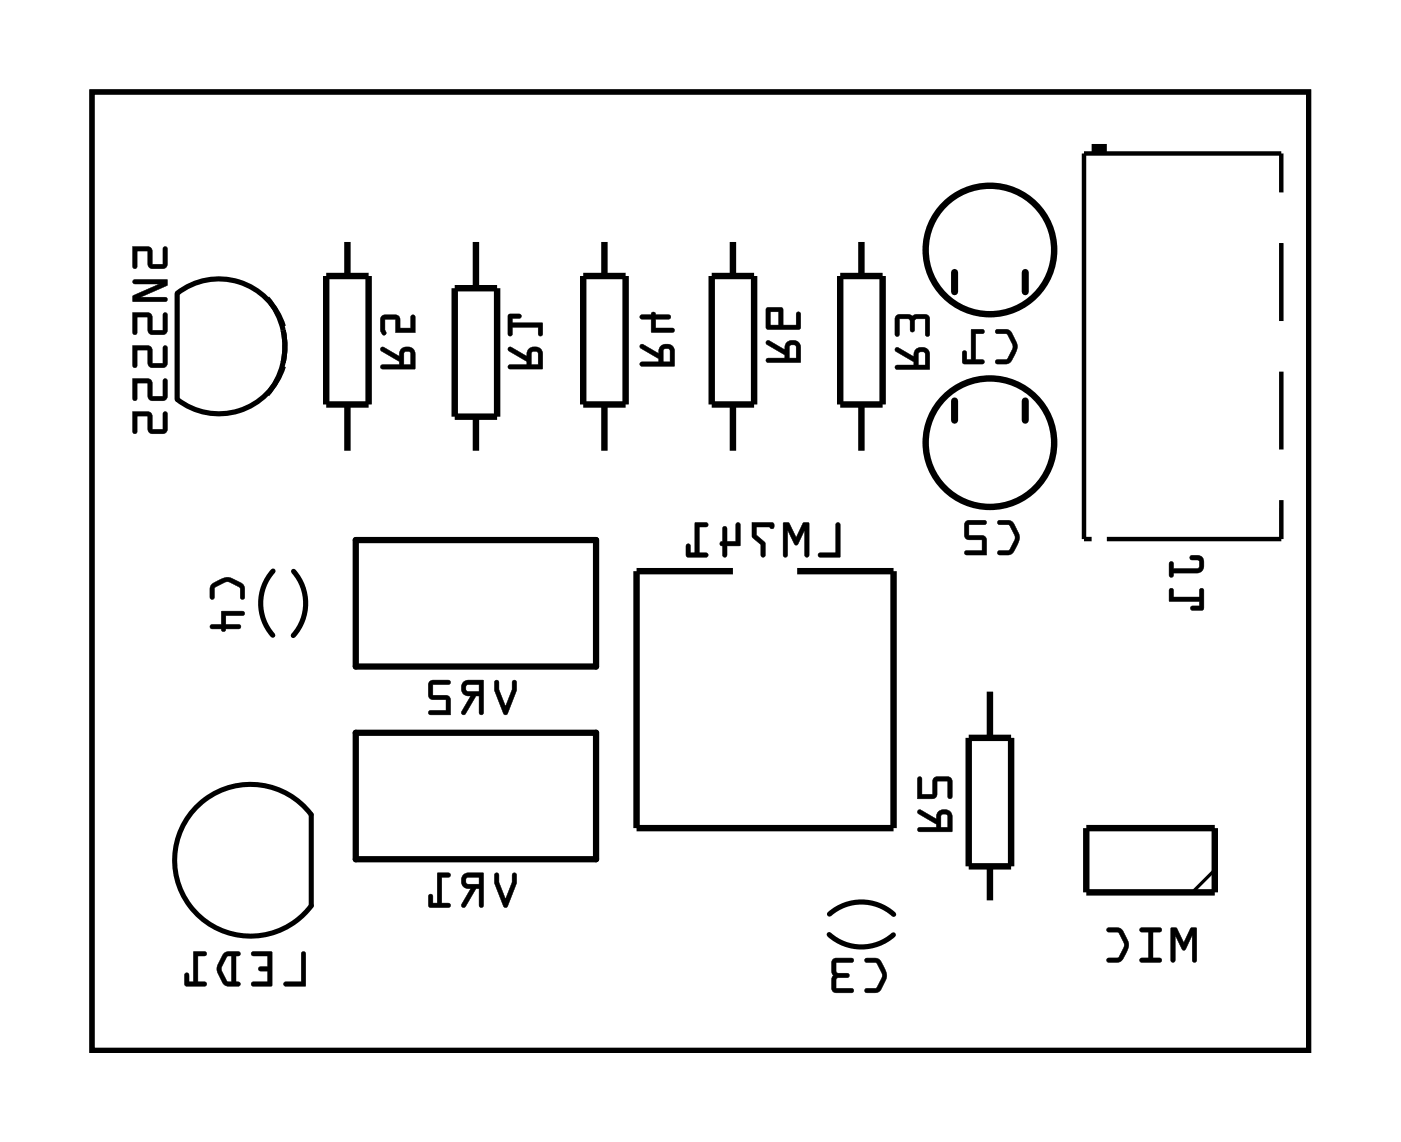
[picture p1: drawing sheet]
<svg xmlns="http://www.w3.org/2000/svg" width="55mm" height="45mm" viewBox="0 0 55 45" stroke-linecap="round" stroke-linejoin="round" font-family="sans-serif">
<path d="M3.6 3.6h48.1v37.9h-48.1zM10.6 11.8l.4 .6 .2 .7M11.2 13.1l.1 .6-.1 .6M11.2 13.1a2.93 2.93 0 0 1-.6 2.5M11.2 12.9a2.67 2.67 0 0 0-4.2-1.3v4.2a2.67 2.67 0 0 0 4.2-1.3M7.6 32.1a3 3 0 0 1 4.7 .1v3.6a3 3 0 0 1-4.3 .6 3 3 0 0 1-.4-4.3zM10.8 22.6a1.91 1.91 0 0 0 0 2.5M11.6 22.6a1.91 1.91 0 0 1 0 2.5M32.8 37a1.9 1.9 0 0 0 2.5 0M32.8 36.1a1.9 1.9 0 0 1 2.5 .1" fill="none" stroke="#000" stroke-width=".2"/>
<g fill="#000">
<path d="M5.2 9.7l.1 .9 .1-.1v-.6h.5l-.1 .5 .2 .2h.4l.2-.1v-.7h-.2l.1 .7h-.5v-.7zM5.2 9.7l.8 .1v.6h.4v-.6l.2-.1v.8l-.2 .1h-.5l-.1-.2v-.5h-.4v.6l-.1 .1zM5.3 11.1v.1h1l-1 .5v.2h1.3l-.1-.1-.9-.1 1-.4v-.2zM5.3 11.1h1.3v.2l-1 .5 .9-.1 .1 .2h-1.4l.1-.2 1-.5h-1h-.1zM5.2 12.4l.1 .8 .1-.1v-.6h.5l-.1 .6 .2 .1h.4l.2-.1v-.7h-.2l.1 .7h-.5v-.7zM5.2 12.4h.8v.7h.4v-.7h.2v.7l-.2 .1h-.5l-.1-.1v-.6h-.4v.6l-.1 .1zM5.2 13.7l.1 .8h.1v-.7h.5l-.1 .6 .2 .1h.4l.2-.1v-.7l-.2 .1 .1 .6h-.5v-.7zM5.2 13.7h.8v.7h.4v-.6l.2-.1v.7l-.2 .2-.5-.1-.1-.1v-.6h-.4v.7h-.1zM5.2 15l.1 .8h.1v-.7h.5l-.1 .6 .2 .1h.4l.2-.1v-.7l-.2 .1 .1 .6h-.5v-.7zM5.2 15h.8v.7h.4v-.6l.2-.1v.7l-.2 .2-.5-.1-.1-.1v-.6h-.4v.7h-.1zM5.2 16.3l.1 .8h.1v-.7h.5l-.1 .6 .2 .1 .4 .1 .2-.2v-.7l-.2 .1 .1 .6h-.5v-.7zM5.2 16.3h.8v.7h.4v-.6l.2-.1v.7l-.2 .2-.5-.1-.1-.1v-.5h-.4v.6l-.1 .1z"/>
<path d="M5.2 9.7l.1 .9 .1-.1v-.6h.4v.5l.2 .2h.4l.2-.1v-.7h-.2v.6h-.4v-.6zM5.3 11.1v.1h1l-1 .5-.1 .2h1.4l-.1-.1h-.9l1-.5v-.2zM5.2 12.4l.1 .8 .1-.1v-.6h.4v.6l.2 .1h.4l.2-.1v-.7h-.2v.7h-.4v-.7zM5.2 13.7l.1 .8h.1v-.7h.4v.6l.2 .1h.4l.2-.1v-.7l-.2 .1v.6h-.4v-.7zM5.2 15l.1 .8h.1v-.7h.4v.6l.2 .1h.4l.2-.1v-.7l-.2 .1v.6h-.4v-.7zM5.2 16.3l.1 .8h.1v-.6h.4v.5l.2 .1 .4 .1 .2-.2v-.7l-.2 .1v.6h-.4v-.7z"/>
<path d="M16 13.9v.5h.2v-.4zM15.1 13.7l.7 .4a.32 .32 0 0 1 .2-.4 .32 .32 0 0 1 .4 .3v.6h-1.3l-.1-.1 .1-.1h.7v-.1l-.7-.4zM15.1 12.5h.6l.1 .1v.4h.4v-.5h.2v.7h-.8v-.6h-.4l.1 .6-.2 .1-.1-.2z"/>
<path d="M16 13.9v.5h.2v-.5zM16 13.9h.1l.1 .1v.4h-.2zM15.1 13.8l.7 .3 .1-.3 .3-.1 .2 .3v.6h-1.3l-.1-.1 .1-.1h.7v-.1l-.7-.4zM15.1 13.7v.2l.7 .4v.1h-.7l-.1 .1 .1 .1h1.3v-.6a.32 .32 0 0 0-.3-.3 .32 .32 0 0 0-.3 .4l-.6-.4zM15.1 12.5h.6l.1 .1v.4h.4v-.5l.1-.1 .1 .1v.7h-.8v-.6h-.4l.1 .6h-.1l-.2-.1zM15.1 12.5l-.1 .6 .1 .2 .2-.1-.1-.6h.4v.6h.8v-.8l-.2 .1v.5h-.4v-.4l-.1-.1z"/>
<path d="M21 13.9v.5h.3v-.4zM20.1 13.7l.7 .4a.32 .32 0 0 1 .3-.4 .32 .32 0 0 1 .4 .3l-.1 .6h-1.2l-.1-.1v-.1h.7v-.1l-.7-.4zM20.1 12.4l.5 .1v.1h-.3v.2h1.1v.4h-.1v-.3h-1v.3l-.2 .1z"/>
<path d="M21 13.9v.5h.3v-.5zM21 13.9h.2l.1 .1v.4h-.3zM20.1 13.7l.7 .4 .1-.3 .4-.1 .2 .3-.1 .6h-1.3v-.1l.1-.1h.6v-.1l-.7-.4zM20.1 13.7v.2l.7 .4v.1h-.7v.1l.1 .1h1.3v-.6a.32 .32 0 0 0-.4-.3 .32 .32 0 0 0-.3 .4l-.6-.4zM20.1 12.4h.4l.1 .1-.1 .1h-.3v.2h1.2v.4h-.1v-.3h-1.1l.1 .3-.2 .1zM20.1 12.4v.9l.2-.1v-.3h1v.3h.2v-.4h-1.2v-.2h.3v-.1z"/>
<path d="M26.2 13.8v.5h.3v-.5zM25.3 13.6l.7 .4a.32 .32 0 0 1 .3-.4 .32 .32 0 0 1 .4 .3v.6h-1.3l-.1-.1v-.1h.7v-.1l-.7-.4zM25.3 12.5l.4-.1 .1-.1 .1 .1 .6 .1v.1h-.6v.4h.7l.1 .1h-1v-.5h-.4z"/>
<path d="M26.2 13.8v.5h.3v-.5zM26.3 13.8h.1l.1 .1v.4h-.3zM25.3 13.6l.7 .4 .1-.3 .4-.1 .2 .3v.6h-1.3l-.1-.1 .1-.1h.6v-.1l-.7-.4zM25.3 13.6v.2l.7 .4v.1h-.7v.1l.1 .1h1.3v-.6a.32 .32 0 0 0-.4-.3 .32 .32 0 0 0-.3 .4l-.6-.4zM25.3 12.5h.5v-.2l.1 .2 .5-.1 .1 .1-.1 .1h-.5v.4h.7l.1 .1h-.1h-.8v-.5h-.4zM25.3 12.5v.1h.4v.5h.9v-.1h-.7v-.4h.5l.1-.1-.1-.1h-.5a.09 .09 0 0 0-.1-.1 .09 .09 0 0 0-.1 .1z"/>
<path d="M31.2 13.7v.5h.3v-.5zM30.3 13.5l.7 .3a.32 .32 0 0 1 .3-.3 .32 .32 0 0 1 .4 .2l-.1 .6h-1.2l-.1-.1h.7v-.2l-.7-.4zM30.5 12.3v.6h.3v-.6zM30.3 12.2h.6l.1 .7h.5v-.5l.1-.1v.7h-1.3z"/>
<path d="M31.2 13.7v.5h.3v-.5zM31.2 13.7l.2-.1 .1 .1v.5h-.3zM30.3 13.5l.7 .3 .1-.3h.4l.2 .2-.1 .6h-1.3v-.1h.1h.6v-.2l-.7-.4zM30.3 13.5v.1l.7 .4v.2h-.7l.1 .1h1.3v-.6a.32 .32 0 0 0-.4-.2 .32 .32 0 0 0-.3 .3l-.6-.3zM30.4 12.3v.6h.4v-.6zM30.5 12.3h.3v.6h-.3zM30.3 12.2h.6l.1 .7h.5v-.5l.1-.1v.7h-1.3zM30.3 12.2v.8h1.4l-.1-.7-.1 .1v.5h-.5l-.1-.7z"/>
<path d="M36.3 13.9v.5h.3v-.4zM35.4 13.8l.7 .3a.32 .32 0 0 1 .3-.4 .32 .32 0 0 1 .4 .3l-.1 .6h-1.2l-.1-.1v-.1h.7v-.1l-.7-.4zM35.4 12.5l1.2-.1 .2 .2-.1 .7h-.1v-.7h-.4v.5h-.1h-.1v-.5h-.4v.6l-.2 .1z"/>
<path d="M36.3 13.9v.5h.3v-.4zM36.3 13.9h.2l.1 .1v.4h-.3zM35.4 13.8l.7 .3 .1-.3h.4l.2 .2-.1 .6h-1.3v-.1l.1-.1h.6v-.1l-.7-.4zM35.4 13.8v.1l.7 .4v.1h-.7v.1l.1 .1h1.3v-.6a.32 .32 0 0 0-.4-.3 .32 .32 0 0 0-.3 .4l-.6-.4zM35.4 12.5h1.2l.2 .1-.1 .6v.1l-.1-.1v-.6h-.4v.4l-.1 .1-.1-.1v-.4h-.5l.1 .6-.2 .1zM35.4 12.5v.7v.1l.2-.1v-.6h.3l.1 .5h.1h.1v-.5h.4v.7h.2v-.7l-.2-.2z"/>
<path d="M39.4 13.1l.4-.1 .2 .1 .2 .5v.3a.62 .62 0 0 1-.4 .5h-.4l-.1-.1 .1-.1h.4l.2-.6-.2-.4h-.4zM39.4 13v.2h.4l.2 .5-.2 .5h-.4l-.1 .1 .5 .1 .3-.4 .1-.4-.3-.5zM38.4 13h.4l.1 .1-.1 .1h-.2v1h.3v.1l-.1 .1h-.7l-.1-.1v-.3l.1-.1 .1 .1v.2h.2zM38.4 13v1.2h-.2v-.3h-.1l-.1 .4 .9 .1v-.2h-.3v-1h.3v-.1z"/>
<path d="M39.4 13h.4l.2 .1 .2 .5v.3a.63 .63 0 0 1-.4 .5h-.4v-.1l.4-.1 .2-.6-.2-.4h-.4zM38.4 13l.5 .1v.1h-.3v1h.3v.2l-.9-.1 .1-.4h.1v.3h.2z"/>
<path d="M3.6 3.6v37.9h48.1v-37.9zM3.6 3.6h48.1v37.9h-48.1z"/>
<path d="M8.4 23.1l-.1 .2 .1 .4 .1-.1v-.4l.5-.2 .5 .2v.4h.2l-.1-.5-.4-.2-.3-.1zM8.8 24.2l-.1 .5h-.3l-.1 .1 .4 .1 .1 .1 .1-.1 .6-.1v-.1h-.6v-.4h.7v-.1z"/>
<path d="M8.4 23.1l-.1 .2v.3l.1 .1 .1-.1v-.4l.5-.2 .5 .2v.4l.1 .1 .1-.1-.1-.5-.4-.2-.3-.1zM8.4 23.1l.5-.3 .3 .1 .4 .2 .1 .6h-.1h-.1l-.1-.5-.4-.2-.5 .2v.5h-.1l-.1-.4zM8.8 24.2v.5h-.4l-.1 .1 .5 .1v.1l.1-.1 .6-.1-.1-.1h-.5v-.4h.7v-.1zM8.7 24.2h1l-.1 .2-.7-.1v.4h.5l.1 .1-.1 .1h-.5a.09 .09 0 0 1-.1 .1 .09 .09 0 0 1-.1-.1h-.3l-.1-.1 .1-.1h.3z"/>
<path d="M11.9 37.6l.2 .1v1.3h-.8v-.2h.6zM10 37.6h.7v1.4l-.8-.1 .1-.1h.6v-.4h-.3l-.1-.1 .1-.1h.3v-.4h-.6zM9 37.8l-.2 .5 .2 .5h.2v-1zM8.8 37.7l.6-.1a.11 .11 0 0 1 .1 .2 .1 .1 0 0 1-.2 0v1a.11 .11 0 0 1 .2 .1 .1 .1 0 0 1-.1 .1h-.5l-.3-.5v-.3zM7.7 37.6l.5 .1-.1 .1h-.3v1h.3v.2l-.8-.1v-.4h.2v.3h.1z"/>
<path d="M11.9 37.7h.2v1.3h-.8l-.1-.1 .1-.1h.6zM11.9 37.6v1.2h-.6l-.1 .1 .1 .1h.8v-1.3zM10 37.7h.8l-.1 1.3-.8-.1 .1-.1h.6v-.4h-.3l-.1-.1 .1-.1h.3v-.4h-.6zM9.9 37.6l.1 .2h.6v.4h-.3l-.1 .1 .1 .1h.3v.4h-.6l-.1 .1 .9 .1v-1.4zM9 37.8l-.3 .5 .3 .5h.2v-1zM9 37.9l.2-.1v1h-.2l-.2-.5zM8.8 37.7l.2-.1h.4l.1 .1-.2 .1v1l.2 .1-.1 .1h-.5l-.3-.5v-.3zM8.8 37.7l-.2 .5v.3l.3 .5h.6v-.1l-.2-.1v-1h.2v-.1l-.5-.1zM7.7 37.6h.4l.1 .1-.1 .1h-.3v1h.3l.1 .1-.1 .1h-.7l-.1-.1v-.3l.1-.1 .1 .1v.2h.2zM7.6 37.6v1.2h-.1v-.3h-.2v.4l.8 .1v-.2h-.3v-1h.3l.1-.1z"/>
<path d="M19.6 26.9l.1 .1v.3l.3 .7 .3-.7-.1-.3 .1-.1 .1 .1v.3l-.4 1-.5-1zM19.6 26.9l-.1 .4 .4 .9 .1 .1 .4-1v-.4h-.2v.4l-.2 .6-.3-.6v-.4zM18.4 27.1l.1 .2h.4v-.2zM18.5 27.1h.4v.2h-.4h-.1zM18.3 27l.2-.1h.6v1.4l-.2-.1v-.7h-.1l-.4 .7h-.1l.3-.7h-.2l-.1-.1zM18.3 27l-.1 .2a.3 .3 0 0 0 .4 .3l-.4 .7h.2l.4-.7h.1v.7l.2 .1v-1.4h-.6zM17 27l.8-.1-.1 .2h-.6v.4h.7v.8l-.9-.1 .1-.1h.6v-.4h-.5l-.1-.1zM17 26.9l-.1 .7 .2 .1h.5v.4h-.6l-.1 .1 .9 .1v-.8h-.7v-.4h.6l.1-.2z"/>
<path d="M19.6 34.5l.1 .1v.3l.3 .7 .3-.7-.1-.3 .1-.1 .1 .1v.3l-.4 1-.5-1zM19.6 34.5l-.1 .4 .4 .9 .1 .1 .4-1v-.3h-.2v.3l-.2 .7-.3-.7v-.3zM18.4 34.7l.1 .3h.4v-.3zM18.5 34.7h.4v.3h-.4l-.1-.1zM18.3 34.6l.2-.1h.6v1.4l-.2-.1v-.7h-.1l-.4 .7h-.1l.3-.7h-.2l-.1-.1zM18.3 34.6l-.1 .2a.3 .3 0 0 0 .4 .3l-.4 .7 .2 .1 .4-.8h.1v.7l.2 .1v-1.4h-.6zM17.3 34.5h.4l.1 .1-.1 .1h-.2v1h.3v.1l-.1 .1h-.7l-.1-.1v-.4h.1h.1v.3h.2zM17.3 34.5v1.2h-.2v-.3h-.1l-.1 .4 .9 .1v-.2h-.3v-1h.3v-.1z"/>
<path d="M19.6 26.9h.1v.4l.3 .6 .2-.6 .1-.4h.1v.4l-.4 1-.1-.1-.4-.9zM18.4 27.1l.1 .2h.4v-.2zM18.3 27l.2-.1h.6v1.4l-.2-.1v-.7h-.1l-.4 .7h-.2l.4-.7a.32 .32 0 0 1-.3-.1 .32 .32 0 0 1 0-.4zM17 26.9h.8l-.1 .2h-.6v.4h.7v.8l-.9-.1 .1-.1h.6v-.4h-.5l-.2-.1z"/>
<path d="M19.6 34.5l.1 .1v.3l.3 .7 .2-.7 .1-.3h.1v.3l-.4 1-.1-.1-.4-.9zM18.4 34.7l.1 .3h.4v-.3zM18.3 34.6l.2-.1h.6v1.4l-.2-.1v-.7h-.1l-.4 .8-.2-.1 .4-.7a.32 .32 0 0 1-.3-.1 .32 .32 0 0 1 0-.4zM17.3 34.5l.5 .1v.1h-.3v1h.3v.2l-.9-.1 .1-.4h.1v.3h.2z"/>
<path d="M33.1 20.7h.1v1.3h-.8v-.1h.6zM31 20.7h.2l.3 .6 .2-.6h.3v1.3l-.2-.1v-.9l-.3 .6-.4-.6v.9l-.1 .1zM29.7 20.7h.8l.1 .1a.1 .1 0 0 1 0 .1 .11 .11 0 0 1-.2-.1h-.5v.4l.4 .3-.1 .5h-.1v-.5l-.4-.3zM28.6 20.8l.1 .1v.5h.4v-.7h.1h.1v.9h-.6v.3v.1l-.1-.1v-.3l-.1-.1 .1-.1zM27.5 20.7h.5l-.1 .1h-.3v1.1h.3v.1h-.8l.1-.5 .1 .1v.3h.2z"/>
<path d="M33.1 20.7h.1v1.3h-.8l-.1-.1h.1h.6zM33.1 20.7l-.1 1.2h-.6h-.1l.1 .1h.8v-1.3zM31 20.7h.2l.3 .6 .3-.6h.2v1.3l-.2-.1v-.9l-.3 .6-.4-.6v.9l-.1 .1zM31 20.7v1.3h.1v-.1v-.9l.4 .6 .3-.6v.9l.1 .1h.1v-1.3h-.3l-.2 .6-.3-.6zM29.7 20.7h.8h.1l-.1 .2-.1-.1h-.5v.4l.3 .3 .1 .4-.1 .1-.1-.1v-.4l-.4-.3zM29.7 20.7v.5l.4 .3v.5h.1l.1-.5-.4-.3v-.4h.5l.1 .1 .1-.2zM28.6 20.8l.1 .1v.5h.4v-.7h.1h.1v.9h-.6v.3v.1l-.1-.1v-.3l-.1-.1 .1-.1zM28.6 20.8v.6a.11 .11 0 0 0-.2 .1 .11 .11 0 0 0 .2 .1v.3l.1 .1 .1-.1-.1-.3 .6-.1-.1-.8h-.1v.7h-.4v-.5zM27.5 20.7h.4h.1l-.1 .1h-.3v1.1h.3h.1l-.1 .1h-.7l-.1-.1v-.3l.1-.1 .1 .1v.3h.2zM27.5 20.7v1.2h-.2v-.3l-.1-.1-.1 .5h.8v-.1h-.3v-1.1h.3l.1-.1z"/>
<path d="M34.2 37.9l.1 .2h.4l.2 .5-.2 .5h-.4l-.1 .1 .4 .1 .2-.1 .2-.5v-.3a.62 .62 0 0 0-.4-.5zM34.2 37.9h.5l.3 .5v.4l-.3 .5-.5-.1v-.1l.5-.1 .2-.4-.2-.5h-.5zM32.9 37.9v1.2l.2 .2 .6-.1h.1l-.1-.1h-.7l.1-.4h.4l.1-.1-.1-.1h-.4l-.1-.4h.7v-.2zM32.9 37.9h.8h.1l-.1 .2h-.6v.3l.4 .1 .1 .1-.1 .1h-.4v.4h.6v.2h-.6l-.2-.1z"/>
<path d="M34.2 37.9v.2h.5l.2 .5-.2 .5h-.5v.2l.6-.1 .2-.5v-.3a.63 .63 0 0 0-.4-.5zM32.9 37.9v1.2l.2 .2h.6v-.2h-.6v-.4h.4l.1-.1-.1-.1h-.4v-.4h.6v-.2z"/>
<path d="M37.2 32.2v.5h.3v-.5zM36.3 32l.7 .4a.32 .32 0 0 1 .3-.4 .32 .32 0 0 1 .3 .3v.6h-1.2l-.1-.1v-.1h.7v-.1l-.7-.4zM36.3 30.7l.1 .1v.6h.5v-.6l.6-.1 .1 .2v.6h-.1v-.6h-.5v.6l-.7 .1z"/>
<path d="M37.2 32.2v.5h.3v-.5zM37.2 32.2h.2l.1 .1v.4h-.3zM36.3 32l.7 .4 .1-.3 .4-.1 .1 .3v.6h-1.3v-.1l.1-.1h.6v-.1l-.7-.4zM36.3 32v.2l.7 .4v.1h-.7v.1l.1 .1h1.2l.1-.6a.32 .32 0 0 0-.4-.3 .32 .32 0 0 0-.3 .4l-.6-.4zM36.3 30.7l.1 .1v.6h.5v-.6l.6-.1 .1 .2v.6v.1l-.1-.1v-.6h-.5v.6l-.7 .1zM36.3 30.7v.9l.7-.1v-.6h.5v.6h.1l.1-.6-.2-.2-.6 .1v.6h-.5v-.6z"/>
<path d="M39.5 20.6h.3l.2 .1 .3 .5v.2a.62 .62 0 0 1-.5 .5h-.3h-.1l.1-.1 .4-.1 .2-.5-.2-.4-.4-.1zM39.5 20.6v.1l.4 .1 .2 .5-.2 .4-.4 .1-.1 .1h.5l.3-.4 .1-.3-.3-.6zM38.2 20.6h.8l-.1 .1h-.6v.5h.6l.1 .7h-.9l.1-.1h.6v-.5h-.5l-.2-.1zM38.2 20.6l-.1 .6 .2 .2 .5-.1v.5h-.6l-.1 .1 .9 .1v-.8h-.7v-.5l.6 .1 .1-.2z"/>
<path d="M39.5 20.6h.3l.2 .1 .3 .5v.2a.63 .63 0 0 1-.5 .5h-.3l-.1-.1h.5l.2-.6-.2-.4-.4-.1zM38.2 20.6h.8l-.1 .1h-.6v.5h.7v.7h-.9l.1-.1h.6v-.5h-.5l-.2-.1z"/>
<path d="M46.3 36.7h.2l.3 .6 .3-.6h.2v1.3h-.2v-1l-.3 .6-.3-.6v1h-.2zM45.1 36.7h.8v.2h-.3v1h.3v.1h-.8v-.1h.3v-1h-.3zM43.8 36.7h.4l.2 .1 .2 .5v.2a.63 .63 0 0 1-.4 .6l-.4-.1v-.1h.4l.2-.6-.2-.4h-.4z"/>
<path d="M46.3 36.7h.2l.3 .6 .3-.6h.2v1.3h-.2v-1l-.3 .6-.3-.6v1h-.2zM46.3 36.7v1.3l.1 .1 .1-.1v-1l.3 .6 .3-.6v1l.1 .1 .1-.1v-1.3h-.2l-.3 .6-.3-.6zM45.1 36.7h.8l-.1 .2-.2-.1v1.1h.3v.1h-.8v-.1h.3v-1.1l-.3 .1zM45.1 36.7v.2h.3v1h-.3v.1l.8 .1v-.2h-.3v-1h.3v-.2zM43.8 36.7h.4l.2 .1 .2 .5v.2a.62 .62 0 0 1-.4 .5l-.4 .1-.1-.1 .1-.1h.4l.2-.6-.2-.4h-.4zM43.8 36.7v.2h.4l.2 .5-.2 .4-.4 .1-.1 .1 .5 .1 .3-.5 .1-.3-.3-.6z"/>
<path d="M46.2 22.2l.2 .1v.2h1v-.3l-.3-.1-.1-.1h.3h.2l.1 .4-.2 .2-1 .1-.1 .1-.1-.1zM46.2 22.2l.1 .6h.1v-.1h.9a.33 .33 0 0 0 .3-.5 .25 .25 0 0 0-.3-.3l-.2 .1h-.1l.1 .1 .3 .1v.2l-.1 .1h-.9v-.2zM46.2 23.3h.2v.3h1v-.3h.1l.1 .8h-.5v-.1h.3v-.2h-1.2zM46.2 23.3v.5h1.2v.2h-.3v.1h.5l-.1-.8h-.1v.3h-1v-.3z"/>
<path d="M46.2 22.2l.2 .1v.2h1v-.3l-.3-.1a.09 .09 0 0 1-.1 0 .09 .09 0 0 1 .1-.1 .37 .37 0 0 1 .5 .2 .37 .37 0 0 1-.3 .5h-.9v.1h-.1zM46.2 23.3h.2v.3h1v-.3h.1l.1 .8h-.5v-.1h.3v-.2h-1.2z"/>
</g>
<g fill="none" stroke="#000" stroke-width=".25">
<path d="M12.9 10.9h1.7v5.1h-1.7zM13.7 9.6v1.3M13.7 16v1.8M18 11.4h1.7v5.1h-1.7zM18.8 9.6v1.8M18.8 16.5v1.3M23.1 10.9h1.6v5.1h-1.6zM23.9 9.6v1.3M23.9 16v1.8M28.1 10.9h1.7v5.1h-1.7zM29 9.6v1.3M29 16v1.8"/>
<path d="M33.2 10.9h1.7v5.1h-1.7zM34.1 9.6v1.3M34.1 16v1.8M14.1 29h9.5v5h-9.5zM14.1 21.4h9.5v5h-9.5zM29 22.6h-3.8v10.1h10.1v-10.1h-3.8M38.3 29.2h1.7v5.1h-1.7zM39.1 27.3v1.9M39.1 34.3v1.3M42.9 32.7h5.1v2.6h-5.1z"/>
<circle cx="39.1" cy="9.9" r="2.54"/>
<circle cx="39.1" cy="17.5" r="2.54"/>
</g>
<path d="M37.7 10.8v.7M37.7 15.9v.7M40.5 10.8v.7M40.5 15.9v.7" fill="none" stroke="#000" stroke-width=".28"/>
<path d="M48 34.4l-.9 .9" fill="none" stroke="#000" stroke-width=".13"/>
<path d="M50.7 7.6v-1.5h-7.8v15.2h.3M50.7 9.6v3.1M50.7 14.7v3.1M50.7 19.8v1.5h-6.9" fill="none" stroke="#000" stroke-width=".18"/>
<path d="M43.2 5.9h.6" fill="none" stroke="#000" stroke-width=".35"/>
</svg>
